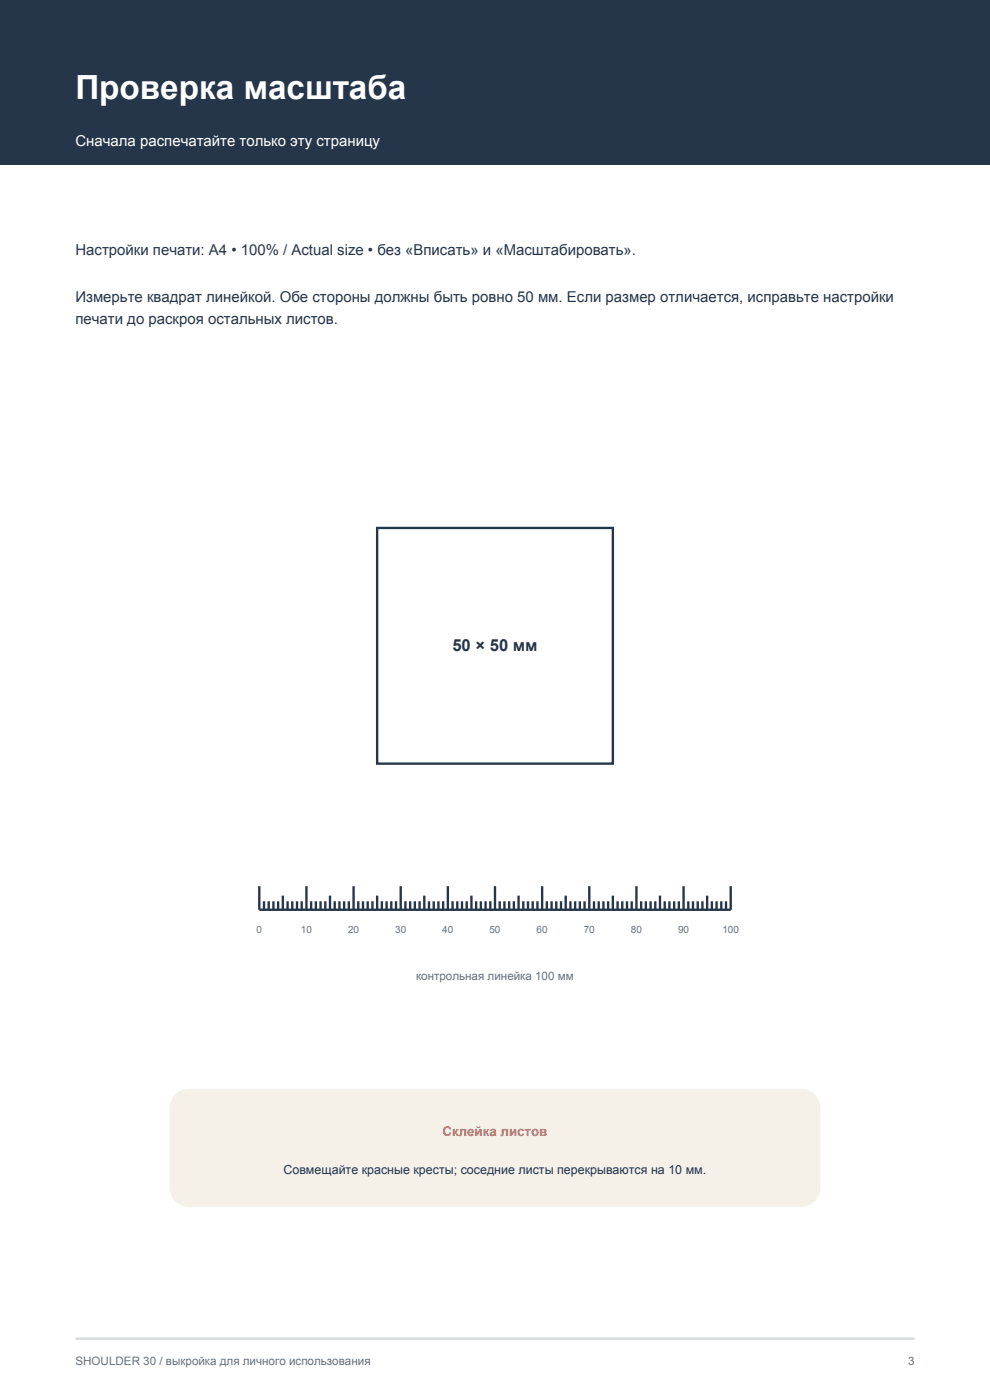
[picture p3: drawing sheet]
<svg xmlns="http://www.w3.org/2000/svg" width="210mm" height="297mm" viewBox="0 0 210 297" stroke-linecap="round" stroke-linejoin="round" font-family="sans-serif">
<defs><g id="words">
<text font-size="7.1" fill="#fff" x="16" y="21">Проверка масштаба</text>
<text font-size="3.5" fill="#26364a" x="96" y="138">50 × 50 мм</text>
<text font-size="3.2" fill="#fff" x="16" y="31">Сначала распечатайте только эту страницу</text>
<g font-size="3.2" fill="#26364a">
<text x="16" y="54">Настройки печати: A4 • 100% / Actual size • без «Вписать» и «Масштабировать».</text>
<text x="16" y="64">Измерьте квадрат линейкой. Обе стороны должны быть ровно 50 мм. Если размер отличается, исправьте настройки</text>
<text x="16" y="68.8">печати до раскроя остальных листов.</text>
</g>
<text font-size="2.8" fill="#d96c55" x="93.9" y="241">Склейка листов</text>
<text font-size="2.6" fill="#26364a" x="60.1" y="249">Совмещайте красные кресты; соседние листы перекрываются на 10 мм.</text>
<g font-size="2.5" fill="#66717e">
<text x="88.3" y="208">контрольная линейка 100 мм</text>
<text x="16" y="289.5">SHOULDER 30 / выкройка для личного использования</text>
<text x="192.6" y="289.5">3</text>
</g>
<g font-size="2.1" fill="#66717e">
<text x="54.4" y="198">0</text>
<text x="63.8" y="198">10</text>
<text x="73.8" y="198">20</text>
<text x="83.8" y="198">30</text>
<text x="93.8" y="198">40</text>
<text x="103.8" y="198">50</text>
<text x="113.8" y="198">60</text>
<text x="123.8" y="198">70</text>
<text x="133.8" y="198">80</text>
<text x="143.8" y="198">90</text>
<text x="153.2" y="198">100</text>
</g>
</g></defs>
<path d="M0 0h210v35h-210z" fill-rule="evenodd" fill="#26364a"/>
<g fill="none" stroke="#26364a" stroke-width=".5">
<path d="M80 112h50v50h-50zM55 188v5h100v-5M56 191.2v1.8M57 191.2v1.8M58 191.2v1.8M59 191.2v1.8M60 190v3M61 191.2v1.8M62 191.2v1.8M63 191.2v1.8M64 191.2v1.8M65 188v5"/>
<path d="M66 191.2v1.8M67 191.2v1.8M68 191.2v1.8M69 191.2v1.8M70 190v3M71 191.2v1.8M72 191.2v1.8M73 191.2v1.8M74 191.2v1.8M75 188v5M76 191.2v1.8M77 191.2v1.8"/>
<path d="M78 191.2v1.8M79 191.2v1.8M80 190v3M81 191.2v1.8M82 191.2v1.8M83 191.2v1.8M84 191.2v1.8M85 188v5M86 191.2v1.8M87 191.2v1.8M88 191.2v1.8M89 191.2v1.8"/>
<path d="M90 190v3M91 191.2v1.8M92 191.2v1.8M93 191.2v1.8M94 191.2v1.8M95 188v5M96 191.2v1.8M97 191.2v1.8M98 191.2v1.8M99 191.2v1.8M100 190v3M101 191.2v1.8"/>
<path d="M102 191.2v1.8M103 191.2v1.8M104 191.2v1.8M105 188v5M106 191.2v1.8M107 191.2v1.8M108 191.2v1.8M109 191.2v1.8M110 190v3M111 191.2v1.8M112 191.2v1.8M113 191.2v1.8"/>
<path d="M114 191.2v1.8M115 188v5M116 191.2v1.8M117 191.2v1.8M118 191.2v1.8M119 191.2v1.8M120 190v3M121 191.2v1.8M122 191.2v1.8M123 191.2v1.8M124 191.2v1.8M125 188v5"/>
<path d="M126 191.2v1.8M127 191.2v1.8M128 191.2v1.8M129 191.2v1.8M130 190v3M131 191.2v1.8M132 191.2v1.8M133 191.2v1.8M134 191.2v1.8M135 188v5M136 191.2v1.8M137 191.2v1.8"/>
<path d="M138 191.2v1.8M139 191.2v1.8M140 190v3M141 191.2v1.8M142 191.2v1.8M143 191.2v1.8M144 191.2v1.8M145 188v5M146 191.2v1.8M147 191.2v1.8M148 191.2v1.8M149 191.2v1.8"/>
<path d="M150 190v3M151 191.2v1.8M152 191.2v1.8M153 191.2v1.8M154 191.2v1.8"/>
</g>
<path d="M37.2 232.2a4 4 0 0 1 2.8-1.2h130a4 4 0 0 1 4 4v17a4 4 0 0 1-4 4h-130a4 4 0 0 1-4-4v-17a4 4 0 0 1 1.2-2.8z" fill-rule="evenodd" fill="#f5f0e8"/>
<path d="M16 284h178" fill="none" stroke="#d6d9dd" stroke-width=".5"/>
<use href="#words"/>
</svg>
